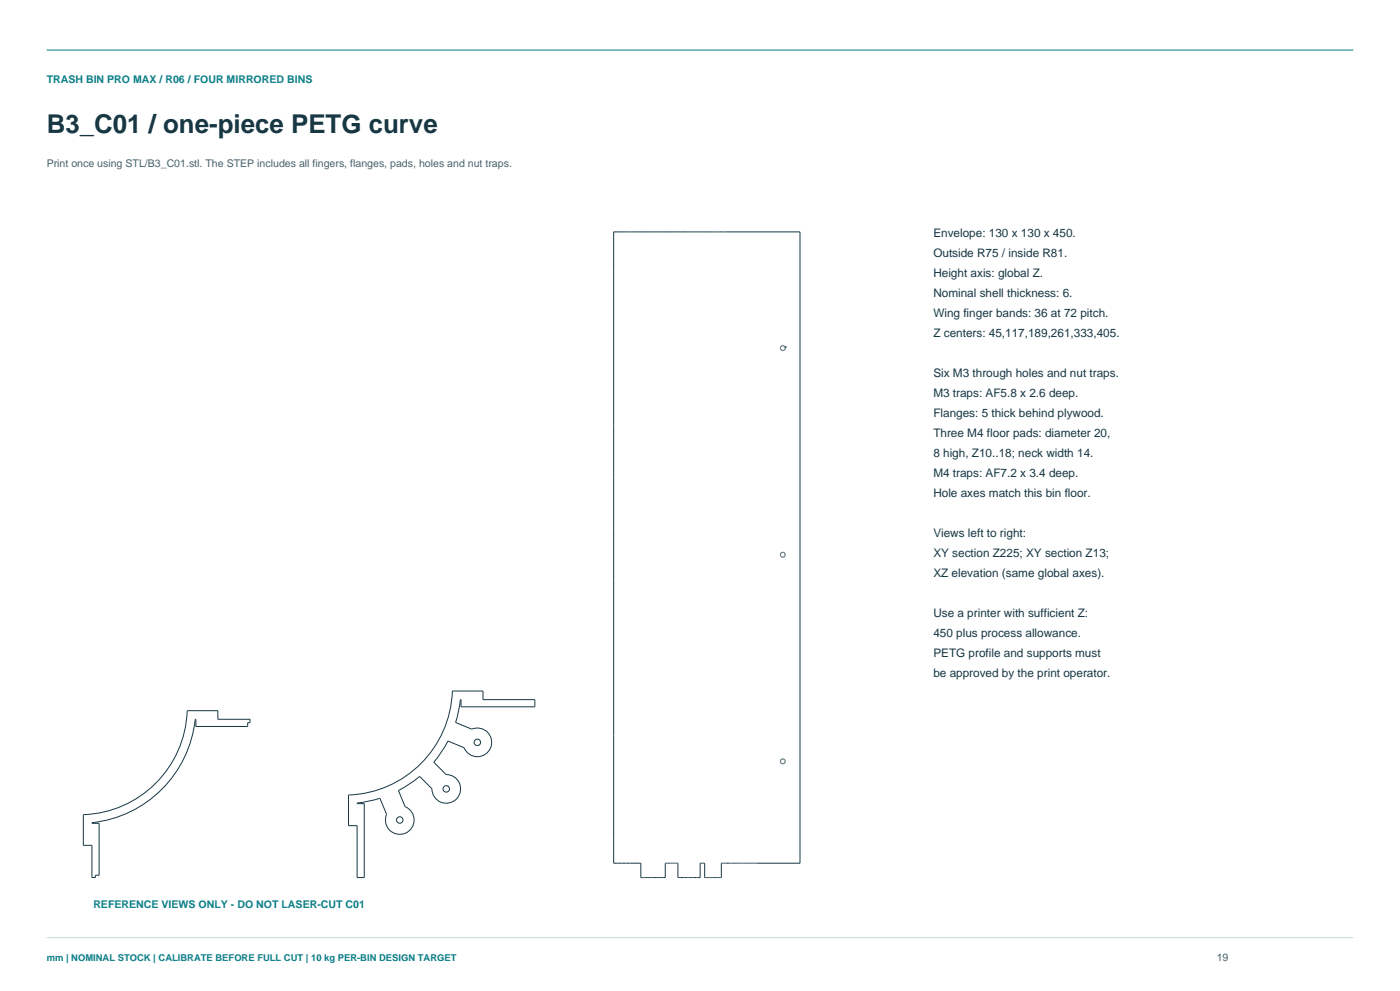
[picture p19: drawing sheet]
<svg xmlns="http://www.w3.org/2000/svg" width="420mm" height="297mm" viewBox="0 0 420 297" stroke-linecap="round" stroke-linejoin="round" font-family="sans-serif">
<defs><g id="words">
<text font-size="7.8" fill="#173743" x="14" y="40">B3_C01 / one-piece PETG curve</text>
<g font-size="3.5" fill="#173743">
<text x="280" y="71">Envelope: 130 x 130 x 450.</text>
<text x="280" y="77">Outside R75 / inside R81.</text>
<text x="280" y="83">Height axis: global Z.</text>
<text x="280" y="89">Nominal shell thickness: 6.</text>
<text x="280" y="95">Wing finger bands: 36 at 72 pitch.</text>
<text x="280" y="101">Z centers: 45,117,189,261,333,405.</text>
<text x="280" y="113">Six M3 through holes and nut traps.</text>
<text x="280" y="119">M3 traps: AF5.8 x 2.6 deep.</text>
<text x="280" y="125">Flanges: 5 thick behind plywood.</text>
<text x="280" y="131">Three M4 floor pads: diameter 20,</text>
<text x="280" y="137">8 high, Z10..18; neck width 14.</text>
<text x="280" y="143">M4 traps: AF7.2 x 3.4 deep.</text>
<text x="280" y="149">Hole axes match this bin floor.</text>
<text x="280" y="161">Views left to right:</text>
<text x="280" y="167">XY section Z225; XY section Z13;</text>
<text x="280" y="173">XZ elevation (same global axes).</text>
<text x="280" y="185">Use a printer with sufficient Z:</text>
<text x="280" y="191">450 plus process allowance.</text>
<text x="280" y="197">PETG profile and supports must</text>
<text x="280" y="203">be approved by the print operator.</text>
</g>
<g font-size="3.2" fill="#087e87">
<text x="14" y="25">TRASH BIN PRO MAX / R06 / FOUR MIRRORED BINS</text>
<text x="28" y="272">REFERENCE VIEWS ONLY - DO NOT LASER-CUT C01</text>
</g>
<g font-size="3.2" fill="#49616d">
<text x="14" y="50">Print once using STL/B3_C01.stl. The STEP includes all fingers, flanges, pads, holes and nut traps.</text>
<text x="365" y="288">19</text>
</g>
<text font-size="2.8" fill="#087e87" x="14" y="288">mm | NOMINAL STOCK | CALIBRATE BEFORE FULL CUT | 10 kg PER-BIN DESIGN TARGET</text>
</g></defs>
<path d="M14 15h392" fill="none" stroke="#087e87" stroke-width=".3"/>
<path d="M14 281h392" fill="none" stroke="#c9d8dc" stroke-width=".3"/>
<g fill="none" stroke="#173743" stroke-width=".3">
<path d="M184.1 69.5h55.9v189.2h-23.6v4.3h-5v-4.3h-1.4v4.3h-6.6v-4.3h-3.8v4.3h-7.3v-4.3h-8.2zM234.1 104.3h.1M234.1 104.3v.1M234.1 104.4h.1M234.1 104.2v.1M234.1 104.4v.1M234.1 104.2h.1M234.1 104.5h.1M234.1 104.1v.1M234.1 104.1h.1M234.2 104.1h-.1M234.2 104.6h.1"/>
<path d="M234.2 104.1h.1M234.2 104h.1M234.2 104.7h.1M234.2 103.9v.1M234.2 104.7v.1M234.2 103.9h.1M234.2 104.8h.1M234.3 103.9h-.1M234.3 104.8h.1M234.3 103.9h.1M234.3 103.8v.1M234.3 104.8v.1"/>
<path d="M234.3 103.8h.1M234.3 104.9h.1M234.4 103.8h-.1M234.4 104.9h.1M234.4 103.8h.1M234.4 103.7v.1M234.4 103.7h.1M234.4 104.9l.1 .1M234.5 105h.1M234.5 103.7h.1M234.6 103.7h-.1M234.6 105h.1"/>
<path d="M234.6 103.6v.1M234.6 103.6h.1M234.7 105h.1M234.7 103.6h.1M234.7 105v.1M234.7 105.1h.1M234.8 103.6h.1M234.8 105.1h.1M234.9 105.1h-.1M234.9 103.6h.1M234.9 105.1h.1M235 105.1h-.1"/>
<path d="M235 105v.1M235 103.6h.1M235 105h.1M235.1 103.6h.1M235.1 105h-.1M235.1 105h.1M235.1 103.7h.1M235.2 105h-.1M235.2 103.7h.1M235.2 105h.1M235.3 103.7h.1M235.3 104.9l-.1 .1"/>
<path d="M235.3 104.9h.1M235.3 103.8h.1M235.4 103.8v.1M235.4 104.8h.1M235.4 103.9h.1M235.4 103.9l.1 .1M235.5 104.7l-.1 .1M235.5 104h.1M235.5 104.7h.1M235.5 104.6v.1M235.5 104v.1M235.5 104.1h.1"/>
<path d="M235.5 104.5v.1M235.5 104.5h.1M235.6 104.5h-.1M235.6 104.2h.1M235.6 104.5h.1M235.6 104.4v.1M235.6 104.4h.1M235.6 104.3h.1M235.6 104.3v.1M235.6 104h.1M234.1 166.2v.1M234.1 166.3h.1"/>
<path d="M234.1 166.2h.1M234.1 166.3v.1M234.1 166.1v.1M234.1 166.4h.1M234.1 166.1h.1M234.1 166.4v.1M234.1 166v.1M234.1 166.5h.1M234.2 166h-.1M234.2 166.5h.1M234.2 166h.1M234.2 166.5v.1"/>
<path d="M234.2 166.6h.1M234.2 165.9v.1M234.2 165.9h.1M234.2 166.7h.1M234.3 165.8h-.1M234.3 165.8h.1M234.3 166.7h.1M234.3 165.7v.1M234.3 166.8h.1M234.4 165.7h-.1M234.4 166.8v.1M234.4 165.7h.1"/>
<path d="M234.4 166.9h.1M234.5 165.6l-.1 .1M234.5 165.6h.1M234.5 166.9h.1M234.6 165.6h-.1M234.6 166.9h.1M234.6 166.9v.1M234.6 165.5v.1M234.6 167h.1M234.7 165.5h.1M234.7 167h.1M234.8 165.5h.1"/>
<path d="M234.8 167h.1M234.9 167h-.1M234.9 165.5h.1M234.9 167h.1M235 165.5h.1M235 167h-.1M235 167h.1M235 165.5l.1 .1M235.1 165.6h.1M235.1 166.9h.1M235.2 166.9h-.1M235.2 165.6h.1"/>
<path d="M235.2 166.9h.1M235.3 166.9h-.1M235.3 165.7h.1M235.3 166.8v.1M235.3 166.8h.1M235.4 165.7v.1M235.4 166.8h-.1M235.4 165.8h.1M235.4 166.7v.1M235.4 166.7h.1M235.4 165.8l.1 .1M235.5 165.9h.1"/>
<path d="M235.5 166.6l-.1 .1M235.5 166.6h.1M235.5 165.9v.1M235.5 166.5h.1M235.5 166h.1M235.5 166v.1M235.5 166.4v.1M235.5 166.1h.1M235.6 166.4h-.1M235.6 166.4h.1M235.6 166.1h.1M235.6 166.1v.1"/>
<path d="M235.6 166.3h.1M235.6 166.2h.1M235.6 166.2v.1M56.2 213h9.2v2.6h9.6v1h-.7v1.1h-15.5v-2.1h-.2a34.8 34.8 0 0 1-31 31v.1h2.1v15.6h-1.1v.7h-1v-9.7h-2.6v-9.2a32.2 32.2 0 0 0 31.2-31.1zM104.6 238.3a32.2 32.2 0 0 0 31.1-31.2h9.2v2.6h15.6v2.1h-22.2v-2.1h-.2l-.5 3.4-.9 3.4 4.8 2a4.3 4.3 0 0 1 5.7 2.3 4.3 4.3 0 0 1-2.4 5.7 4.3 4.3 0 0 1-5.6-2.4l-4.8-2-1.7 2.9-2.6 3.4 3.7 3.7a4.3 4.3 0 0 1 4.4 4.3 4.3 4.3 0 0 1-4.3 4.3 4.3 4.3 0 0 1-4.3-4.3l-3.7-3.7-2.7 2-3.7 2.2 2 4.9a4.3 4.3 0 0 1 2.4 5.6 4.3 4.3 0 0 1-5.6 2.3 4.3 4.3 0 0 1-2.3-5.6l-2-4.9-3.4 .9-3.5 .6v.2h2.2v22.1h-2.2v-15.5h-2.5zM234.1 228.2h.1M234.1 228.2v.1M234.1 228.1h.1M234.1 228.3h.1M234.1 228v.1M234.1 228h.1M234.1 228.3v.1"/>
<path d="M234.1 228.4h.1M234.2 228.4h.1M234.2 227.9h.1M234.2 228.4v.1M234.2 228.5h.1M234.2 227.8v.1M234.2 227.8h.1M234.2 228.5v.1M234.2 228.6h.1M234.2 227.7v.1M234.3 228.6h.1M234.3 227.7h-.1"/>
<path d="M234.3 228.6v.1M234.3 227.7h.1M234.3 228.7h.1M234.3 227.6v.1M234.4 228.7h.1M234.4 227.6h.1M234.4 228.8h.1M234.5 228.8h.1M234.5 227.5h.1M234.6 227.5h-.1M234.6 228.8v.1M234.6 227.5h.1"/>
<path d="M234.6 228.9h.1M234.7 227.5h.1M234.7 228.9h.1M234.7 227.4v.1M234.8 227.4h.1M234.8 228.9h.1M234.9 228.9h-.1M234.9 227.4h.1M234.9 228.9h.1M235 227.4v.1M235 228.9h-.1M235 227.5h.1"/>
<path d="M235 228.9h.1M235.1 227.5h.1M235.1 228.9h.1M235.1 228.8v.1M235.2 228.8h-.1M235.2 227.5h.1M235.2 228.8h.1M235.2 227.5l.1 .1M235.3 227.6h.1M235.3 228.8h-.1M235.3 228.8h.1M235.3 227.6l.1 .1"/>
<path d="M235.3 228.7h.1M235.4 227.7h.1M235.4 228.7h-.1M235.4 228.6v.1M235.4 227.7l.1 .1M235.4 228.6h.1M235.5 227.8h.1M235.5 228.5v.1M235.5 228.5h.1M235.5 227.8v.1M235.5 227.9h.1M235.5 228.4v.1"/>
<path d="M235.5 227.9v.1M235.5 228.4h.1M235.5 228h.1M235.6 228.3l-.1 .1M235.6 228h.1M235.6 228.3h.1M235.6 228.1h.1M235.6 228.2v.1M235.6 228.2h.1"/>
<circle cx="133.9" cy="236.4" r=".97"/>
<circle cx="143.2" cy="222.5" r=".97"/>
<circle cx="119.9" cy="245.8" r=".97"/>
</g>
<use href="#words"/>
</svg>
